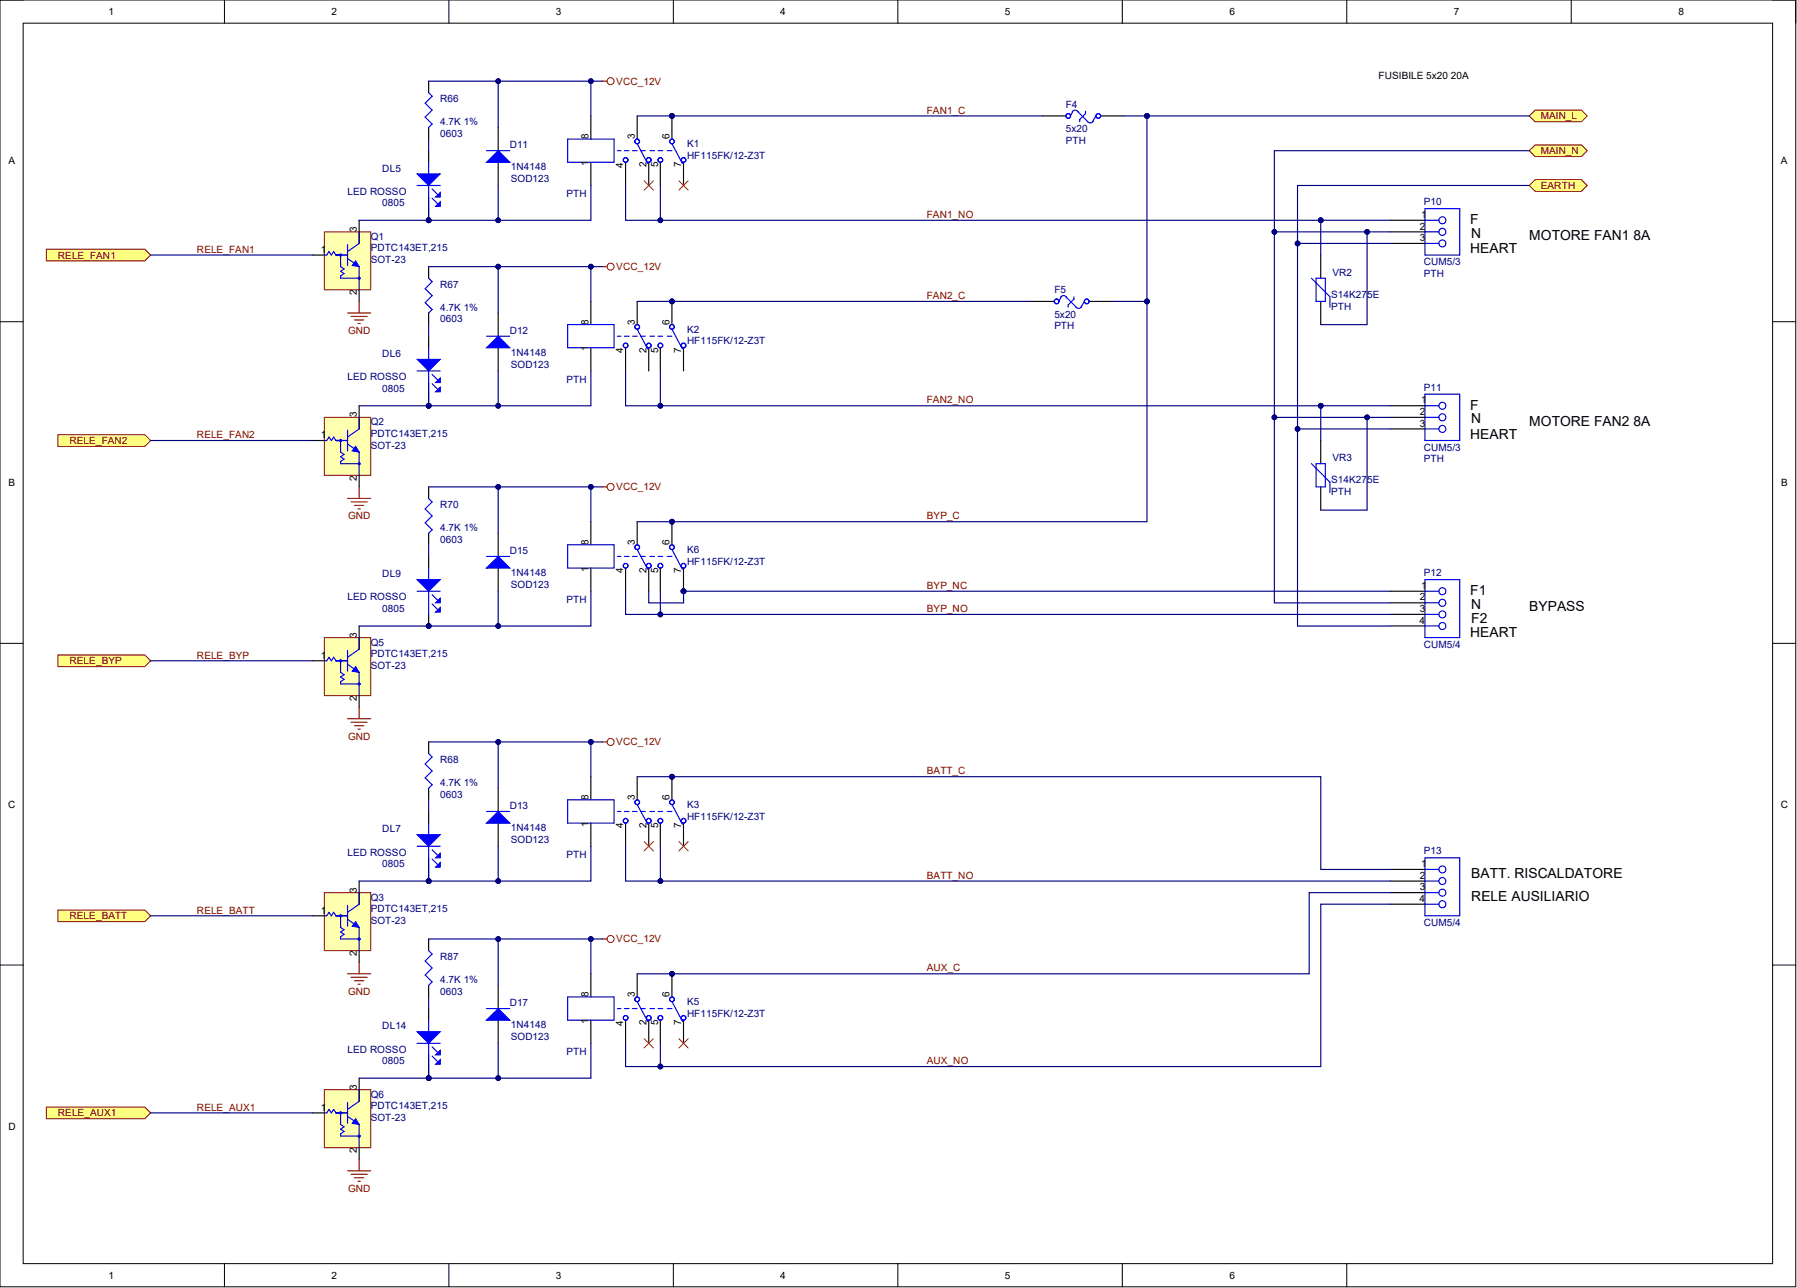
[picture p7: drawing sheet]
<svg xmlns="http://www.w3.org/2000/svg" width="393mm" height="282mm" viewBox="0 0 393 282" stroke-linecap="round" stroke-linejoin="round" font-family="sans-serif">
<defs><g id="words">
<g font-size="3">
<text x="321.8" y="49">F</text>
<text x="322.1" y="52.1">N</text>
<text x="334.8" y="52.6">MOTORE FAN1 8A</text>
<text x="321.8" y="55.4">HEART</text>
<text x="321.8" y="89.6">F</text>
<text x="321.8" y="96">HEART</text>
<text x="322.1" y="92.7">N</text>
<text x="334.8" y="93.2">MOTORE FAN2 8A</text>
<text x="321.8" y="130.2">F1</text>
<text x="322.1" y="136.3">F2</text>
<text x="322.1" y="133.3">N</text>
<text x="334.8" y="133.8">BYPASS</text>
<text x="321.8" y="139.4">HEART</text>
<text x="322.1" y="192.1">BATT. RISCALDATORE</text>
<text x="322.1" y="197.2">RELE AUSILIARIO</text>
</g>
<g font-size="2.2">
<text x="23.7" y="3.3">1</text>
<text x="72.6" y="3.3">2</text>
<text x="121.7" y="3.3">3</text>
<text x="170.8" y="3.3">4</text>
<text x="220" y="3.3">5</text>
<text x="269.1" y="3.3">6</text>
<text x="318.2" y="3.3">7</text>
<text x="367.4" y="3.3">8</text>
<text x="301.8" y="17.3">FUSIBILE 5x20 20A</text>
<text x="1.8" y="36">A</text>
<text x="128.8" y="30.4" transform="rotate(-90 128.8 30.4)">8</text>
<text x="139" y="30.4" transform="rotate(-90 139 30.4)">3</text>
<text x="146.6" y="30.4" transform="rotate(-90 146.6 30.4)">6</text>
<text x="389.8" y="36">A</text>
<text x="128.8" y="36.3" transform="rotate(-90 128.8 36.3)">1</text>
<text x="136.4" y="36.7" transform="rotate(-90 136.4 36.7)">4</text>
<text x="141.5" y="36.7" transform="rotate(-90 141.5 36.7)">2</text>
<text x="144" y="36.7" transform="rotate(-90 144 36.7)">5</text>
<text x="149.1" y="36.6" transform="rotate(-90 149.1 36.6)">7</text>
<text x="311.1" y="47.7">1</text>
<text x="78.1" y="50.7" transform="rotate(-90 78.1 50.7)">3</text>
<text x="310.8" y="50.2">2</text>
<text x="310.8" y="52.8">3</text>
<text x="70.2" y="55.3">1</text>
<text x="78.1" y="64.6" transform="rotate(-90 78.1 64.6)">2</text>
<text x="128.8" y="71.1" transform="rotate(-90 128.8 71.1)">8</text>
<text x="139" y="71.1" transform="rotate(-90 139 71.1)">3</text>
<text x="146.6" y="71.1" transform="rotate(-90 146.6 71.1)">6</text>
<text x="128.8" y="76.9" transform="rotate(-90 128.8 76.9)">1</text>
<text x="136.4" y="77.3" transform="rotate(-90 136.4 77.3)">4</text>
<text x="141.5" y="77.3" transform="rotate(-90 141.5 77.3)">2</text>
<text x="144" y="77.3" transform="rotate(-90 144 77.3)">5</text>
<text x="149.1" y="77.2" transform="rotate(-90 149.1 77.2)">7</text>
<text x="311.1" y="88.3">1</text>
<text x="70.2" y="95.9">1</text>
<text x="78.1" y="91.3" transform="rotate(-90 78.1 91.3)">3</text>
<text x="310.8" y="90.8">2</text>
<text x="310.8" y="93.4">3</text>
<text x="1.9" y="106.4">B</text>
<text x="78.1" y="105.2" transform="rotate(-90 78.1 105.2)">2</text>
<text x="389.9" y="106.4">B</text>
<text x="128.8" y="119.2" transform="rotate(-90 128.8 119.2)">8</text>
<text x="139" y="119.2" transform="rotate(-90 139 119.2)">3</text>
<text x="146.6" y="119.2" transform="rotate(-90 146.6 119.2)">6</text>
<text x="128.8" y="125.1" transform="rotate(-90 128.8 125.1)">1</text>
<text x="136.4" y="125.5" transform="rotate(-90 136.4 125.5)">4</text>
<text x="141.5" y="125.4" transform="rotate(-90 141.5 125.4)">2</text>
<text x="144" y="125.4" transform="rotate(-90 144 125.4)">5</text>
<text x="149.1" y="125.4" transform="rotate(-90 149.1 125.4)">7</text>
<text x="310.8" y="131.4">2</text>
<text x="311.1" y="128.9">1</text>
<text x="310.7" y="136.5">4</text>
<text x="310.8" y="134">3</text>
<text x="78.1" y="139.5" transform="rotate(-90 78.1 139.5)">3</text>
<text x="70.2" y="144.1">1</text>
<text x="78.1" y="153.4" transform="rotate(-90 78.1 153.4)">2</text>
<text x="1.8" y="176.8">C</text>
<text x="128.8" y="175.1" transform="rotate(-90 128.8 175.1)">8</text>
<text x="139" y="175.1" transform="rotate(-90 139 175.1)">3</text>
<text x="146.6" y="175.1" transform="rotate(-90 146.6 175.1)">6</text>
<text x="389.8" y="176.8">C</text>
<text x="128.8" y="180.9" transform="rotate(-90 128.8 180.9)">1</text>
<text x="136.4" y="181.3" transform="rotate(-90 136.4 181.3)">4</text>
<text x="141.5" y="181.3" transform="rotate(-90 141.5 181.3)">2</text>
<text x="144" y="181.3" transform="rotate(-90 144 181.3)">5</text>
<text x="149.1" y="181.2" transform="rotate(-90 149.1 181.2)">7</text>
<text x="311.1" y="189.8">1</text>
<text x="78.1" y="195.3" transform="rotate(-90 78.1 195.3)">3</text>
<text x="310.7" y="197.4">4</text>
<text x="310.8" y="192.3">2</text>
<text x="310.8" y="194.8">3</text>
<text x="70.2" y="199.9">1</text>
<text x="78.1" y="209.2" transform="rotate(-90 78.1 209.2)">2</text>
<text x="128.8" y="218.2" transform="rotate(-90 128.8 218.2)">8</text>
<text x="139" y="218.2" transform="rotate(-90 139 218.2)">3</text>
<text x="146.6" y="218.2" transform="rotate(-90 146.6 218.2)">6</text>
<text x="128.8" y="224" transform="rotate(-90 128.8 224)">1</text>
<text x="136.4" y="224.4" transform="rotate(-90 136.4 224.4)">4</text>
<text x="141.5" y="224.4" transform="rotate(-90 141.5 224.4)">2</text>
<text x="144" y="224.4" transform="rotate(-90 144 224.4)">5</text>
<text x="149.1" y="224.4" transform="rotate(-90 149.1 224.4)">7</text>
<text x="78.1" y="238.5" transform="rotate(-90 78.1 238.5)">3</text>
<text x="70.2" y="243">1</text>
<text x="1.8" y="247.2">D</text>
<text x="78.1" y="252.3" transform="rotate(-90 78.1 252.3)">2</text>
<text x="23.7" y="279.8">1</text>
<text x="72.6" y="279.8">2</text>
<text x="121.7" y="279.8">3</text>
<text x="170.8" y="279.8">4</text>
<text x="220" y="279.8">5</text>
<text x="269.1" y="279.8">6</text>
</g>
<g font-size="2.2" fill="#000080">
<text x="96.3" y="22.3">R66</text>
<text x="233.3" y="23.6">F4</text>
<text x="96.3" y="30">0603</text>
<text x="96.3" y="27.4">4.7K 1%</text>
<text x="233.3" y="28.9">5x20</text>
<text x="111.6" y="32.5">D11</text>
<text x="150.4" y="32.2">K1</text>
<text x="150.4" y="34.8">HF115FK/12-Z3T</text>
<text x="233.3" y="31.5">PTH</text>
<text x="83.7" y="37.5">DL5</text>
<text x="111.8" y="39.8">SOD123</text>
<text x="111.8" y="37.3">1N4148</text>
<text x="76.1" y="42.6">LED ROSSO</text>
<text x="83.7" y="45.2">0805</text>
<text x="124" y="43.1">PTH</text>
<text x="311.6" y="44.9">P10</text>
<text x="81.1" y="52.5">Q1</text>
<text x="81.1" y="57.6">SOT-23</text>
<text x="81.1" y="55">PDTC143ET,215</text>
<text x="311.6" y="58.1">CUM5/3</text>
<text x="96.3" y="62.9">R67</text>
<text x="230.8" y="64.2">F5</text>
<text x="291.4" y="65.2">S14K275E</text>
<text x="291.6" y="60.4">VR2</text>
<text x="311.6" y="60.6">PTH</text>
<text x="96.3" y="70.5">0603</text>
<text x="96.3" y="68">4.7K 1%</text>
<text x="230.8" y="69.5">5x20</text>
<text x="291.4" y="67.7">PTH</text>
<text x="111.6" y="73.1">D12</text>
<text x="111.8" y="77.9">1N4148</text>
<text x="150.4" y="72.8">K2</text>
<text x="150.4" y="75.4">HF115FK/12-Z3T</text>
<text x="230.8" y="72">PTH</text>
<text x="76.1" y="83.2">LED ROSSO</text>
<text x="83.7" y="78.1">DL6</text>
<text x="111.8" y="80.4">SOD123</text>
<text x="124" y="83.7">PTH</text>
<text x="83.7" y="85.8">0805</text>
<text x="311.6" y="85.5">P11</text>
<text x="81.1" y="93.1">Q2</text>
<text x="81.1" y="95.6">PDTC143ET,215</text>
<text x="81.1" y="98.2">SOT-23</text>
<text x="291.6" y="101">VR3</text>
<text x="311.6" y="101.2">PTH</text>
<text x="311.6" y="98.7">CUM5/3</text>
<text x="291.4" y="105.8">S14K275E</text>
<text x="96.3" y="111.1">R70</text>
<text x="291.4" y="108.3">PTH</text>
<text x="96.3" y="118.8">0603</text>
<text x="96.3" y="116.2">4.7K 1%</text>
<text x="111.6" y="121.3">D15</text>
<text x="150.4" y="121">K6</text>
<text x="150.4" y="123.5">HF115FK/12-Z3T</text>
<text x="76.1" y="131.4">LED ROSSO</text>
<text x="83.7" y="126.3">DL9</text>
<text x="111.8" y="128.6">SOD123</text>
<text x="111.8" y="126.1">1N4148</text>
<text x="124" y="131.9">PTH</text>
<text x="311.6" y="126.1">P12</text>
<text x="83.7" y="134">0805</text>
<text x="81.1" y="141.3">Q5</text>
<text x="81.1" y="143.8">PDTC143ET,215</text>
<text x="311.6" y="141.8">CUM5/4</text>
<text x="81.1" y="146.4">SOT-23</text>
<text x="96.3" y="166.9">R68</text>
<text x="96.3" y="172">4.7K 1%</text>
<text x="96.3" y="174.5">0603</text>
<text x="111.6" y="177.1">D13</text>
<text x="150.4" y="176.8">K3</text>
<text x="150.4" y="179.4">HF115FK/12-Z3T</text>
<text x="83.7" y="182.1">DL7</text>
<text x="111.8" y="184.4">SOD123</text>
<text x="111.8" y="181.9">1N4148</text>
<text x="76.1" y="187.2">LED ROSSO</text>
<text x="83.7" y="189.8">0805</text>
<text x="124" y="187.7">PTH</text>
<text x="311.6" y="187">P13</text>
<text x="81.1" y="197.1">Q3</text>
<text x="81.1" y="202.2">SOT-23</text>
<text x="81.1" y="199.7">PDTC143ET,215</text>
<text x="311.6" y="202.7">CUM5/4</text>
<text x="96.3" y="210">R87</text>
<text x="96.3" y="215.1">4.7K 1%</text>
<text x="96.3" y="217.7">0603</text>
<text x="111.6" y="220.2">D17</text>
<text x="150.4" y="220">K5</text>
<text x="83.7" y="225.3">DL14</text>
<text x="111.8" y="227.6">SOD123</text>
<text x="111.8" y="225">1N4148</text>
<text x="150.4" y="222.5">HF115FK/12-Z3T</text>
<text x="76.1" y="230.4">LED ROSSO</text>
<text x="83.7" y="232.9">0805</text>
<text x="124" y="230.9">PTH</text>
<text x="81.1" y="245.3">SOT-23</text>
<text x="81.1" y="240.2">Q6</text>
<text x="81.1" y="242.8">PDTC143ET,215</text>
</g>
<g font-size="2.2" fill="#800000">
<text x="134.9" y="18.5">VCC_12V</text>
<text x="202.9" y="24.9">FAN1_C</text>
<text x="337.3" y="26.1">MAIN_L</text>
<text x="337.3" y="33.7">MAIN_N</text>
<text x="337.3" y="41.4">EARTH</text>
<text x="202.9" y="47.7">FAN1_NO</text>
<text x="12.7" y="56.6">RELE_FAN1</text>
<text x="43.1" y="55.3">RELE_FAN1</text>
<text x="134.9" y="59.1">VCC_12V</text>
<text x="202.9" y="65.4">FAN2_C</text>
<text x="76.2" y="73.1">GND</text>
<text x="202.9" y="88.3">FAN2_NO</text>
<text x="43.1" y="95.9">RELE_FAN2</text>
<text x="15.2" y="97.2">RELE_FAN2</text>
<text x="134.9" y="107.3">VCC_12V</text>
<text x="76.2" y="113.7">GND</text>
<text x="202.9" y="113.7">BYP_C</text>
<text x="202.9" y="128.9">BYP_NC</text>
<text x="202.9" y="134">BYP_NO</text>
<text x="15.2" y="145.4">RELE_BYP</text>
<text x="43.1" y="144.1">RELE_BYP</text>
<text x="76.2" y="161.8">GND</text>
<text x="134.9" y="163.1">VCC_12V</text>
<text x="202.9" y="169.5">BATT_C</text>
<text x="202.9" y="192.3">BATT_NO</text>
<text x="15.2" y="201.2">RELE_BATT</text>
<text x="43.1" y="199.9">RELE_BATT</text>
<text x="134.9" y="206.2">VCC_12V</text>
<text x="202.9" y="212.6">AUX_C</text>
<text x="76.2" y="217.7">GND</text>
<text x="202.9" y="232.9">AUX_NO</text>
<text x="12.7" y="244.3">RELE_AUX1</text>
<text x="43.1" y="243">RELE_AUX1</text>
<text x="76.2" y="260.8">GND</text>
</g>
</g></defs>
<g fill="none" stroke="#000" stroke-width=".22">
<path d="M0 0h393.1v281.6h-393.1zM0 0h5.1M5.1 5.1h382.9v271.4h-382.9zM49.1 0v5.1M98.3 0v5.1M147.4 0v5.1M196.5 0v5.1M245.7 0v5.1M294.8 0v5.1M343.9 0v5.1M388 0h5.1v5.1M0 70.4h5.1"/>
<path d="M388 70.4h5.1M0 140.8h5.1M388 140.8h5.1M0 211.2h5.1M388 211.2h5.1M49.1 276.5v5.1M98.3 276.5v5.1M147.4 276.5v5.1M196.5 276.5v5.1M245.7 276.5v5.1M294.8 276.5v5.1"/>
</g>
<circle cx="133.6" cy="17.8" r=".77" fill="none" stroke="#800000" stroke-width=".22"/>
<path d="M131.9 17.8h1" fill="none" stroke="#800000" stroke-width=".25"/>
<path d="M71 50.7h10.1v12.7h-10.1z" fill-rule="evenodd" fill="#ffffb0"/>
<path d="M71 50.7h10.1v12.7h-10.1z" fill="none" stroke="#800000" stroke-width=".22"/>
<path d="M68.5 55.8h2.5M78.6 48.2v2.5M78.6 63.4v2.6" fill="none" stroke="#000" stroke-width=".25"/>
<path d="M76.1 56.6l2.5 1.8M76.1 53.5v4.6M78.6 53.3l-2.5 1.8" fill="none" stroke="#00f" stroke-width=".25"/>
<path d="M77.8 57.1l.8 1.3-1.5-.3z" fill="#00f"/>
<path d="M77.8 57.1l.8 1.3-1.5-.3z" fill="none" stroke="#00f" stroke-width=".22"/>
<g fill="none" stroke="#00f" stroke-width=".25">
<path d="M74 55.8h-.5l-.5-.8-.5 .8-.5-.8-.5 .8M74.6 58.4l.7 .5M75.3 58.9l-.7 .5 .7 .5-.7 .5M74.6 60.4v.5M78.5 60.7h.3v.3h-.3z"/>
<circle cx="74.6" cy="55.8" r=".19"/>
</g>
<path d="M71 55.8h.5M73.5 55.8h2.6M74.6 55.8v2.6M78.6 50.7v2.6M78.6 58.4v5M74.6 60.9h4" fill="none" stroke="#0000b4" stroke-width=".25"/>
<path d="M109 27.9v5.1M109 35.5v5.1M78.6 50.7v2.6" fill="none" stroke="#000" stroke-width=".25"/>
<path d="M106.5 35.5l2.5-2.5 2.6 2.5z" fill="#00f"/>
<path d="M106.5 35.5l2.5-2.5 2.6 2.5zM106.5 33h5.1" fill="none" stroke="#00f" stroke-width=".25"/>
<circle cx="93.8" cy="48.2" r=".51" fill="#000080"/>
<circle cx="93.8" cy="48.2" r=".51" fill="none" stroke="#000080" stroke-width=".22"/>
<path d="M91.3 38h5.1l-2.6 2.6z" fill="#00f"/>
<path d="M91.3 38h5.1l-2.6 2.6z" fill="none" stroke="#00f" stroke-width=".22"/>
<path d="M95.3 43.1l1.1-1v1z" fill="#00f"/>
<path d="M95.3 43.1l1.1-1v1z" fill="none" stroke="#00f" stroke-width=".22"/>
<path d="M95.3 45.2l1.1-1.1v1.1z" fill="#00f"/>
<path d="M95.3 45.2l1.1-1.1v1.1z" fill="none" stroke="#00f" stroke-width=".22"/>
<path d="M93.8 35.5v2.5M91.3 40.6h5.1M93.8 40.6v5.1M94.6 41.4l1.3 1.2M94.6 43.4l1.3 1.3" fill="none" stroke="#00f" stroke-width=".25"/>
<path d="M93.8 33v2.5M93.8 45.7v2.5" fill="none" stroke="#000" stroke-width=".25"/>
<circle cx="93.8" cy="48.2" r=".51" fill="#000080"/>
<circle cx="93.8" cy="48.2" r=".51" fill="none" stroke="#000080" stroke-width=".22"/>
<path d="M93.8 17.8v2.5M93.8 27.9v2.5" fill="none" stroke="#000" stroke-width=".25"/>
<path d="M93.8 20.3l.8 .7-1.5 1.6 1.5 1.5M94.6 24.1l-1.5 1.5 1.5 1.5-.8 .8" fill="none" stroke="#00f" stroke-width=".25"/>
<path d="M131.9 58.4h1M76.1 68.5h5M76.8 69.2h3.6M77.6 70h2M78.3 70.8h.6M78.6 66v2.5" fill="none" stroke="#800000" stroke-width=".25"/>
<circle cx="133.6" cy="58.3" r=".77" fill="none" stroke="#800000" stroke-width=".22"/>
<path d="M71 91.3h10.1v12.7h-10.1z" fill-rule="evenodd" fill="#ffffb0"/>
<path d="M71 91.3h10.1v12.7h-10.1z" fill="none" stroke="#800000" stroke-width=".22"/>
<path d="M68.5 96.4h2.5M78.6 88.8v2.5M78.6 104v2.5" fill="none" stroke="#000" stroke-width=".25"/>
<path d="M76.1 97.2l2.5 1.8M76.1 94.1v4.6M78.6 93.9l-2.5 1.8" fill="none" stroke="#00f" stroke-width=".25"/>
<path d="M77.8 97.7l.8 1.3-1.5-.3z" fill="#00f"/>
<path d="M77.8 97.7l.8 1.3-1.5-.3z" fill="none" stroke="#00f" stroke-width=".22"/>
<g fill="none" stroke="#00f" stroke-width=".25">
<path d="M74 96.4h-.5l-.5-.8-.5 .8-.5-.8-.5 .8M74.4 96.3h.3v.2h-.3zM74.6 98.9l.7 .6-.7 .5 .7 .5-.7 .5v.5M78.5 101.3h.3v.3h-.3z"/>
<circle cx="74.6" cy="96.4" r=".2"/>
</g>
<path d="M71 96.4h.5M73.5 96.4h2.6M74.6 96.4v2.5M78.6 91.3v2.6M78.6 98.9v5.1M74.6 101.5h4" fill="none" stroke="#0000b4" stroke-width=".25"/>
<path d="M109 68.5v5.1M109 76.1v5.1M78.6 91.3v2.6" fill="none" stroke="#000" stroke-width=".25"/>
<path d="M106.5 76.1l2.5-2.5 2.6 2.5z" fill="#00f"/>
<path d="M106.5 76.1l2.5-2.5 2.6 2.5zM106.5 73.6h5.1" fill="none" stroke="#00f" stroke-width=".25"/>
<circle cx="93.8" cy="88.8" r=".51" fill="#000080"/>
<circle cx="93.8" cy="88.8" r=".51" fill="none" stroke="#000080" stroke-width=".22"/>
<path d="M91.3 78.6h5.1l-2.6 2.6z" fill="#00f"/>
<path d="M91.3 78.6h5.1l-2.6 2.6z" fill="none" stroke="#00f" stroke-width=".22"/>
<path d="M95.3 83.7l1.1-1v1z" fill="#00f"/>
<path d="M95.3 83.7l1.1-1v1z" fill="none" stroke="#00f" stroke-width=".22"/>
<path d="M95.3 85.8l1.1-1.1v1.1z" fill="#00f"/>
<path d="M95.3 85.8l1.1-1.1v1.1z" fill="none" stroke="#00f" stroke-width=".22"/>
<path d="M93.8 76.1v2.5M91.3 81.2h5.1M93.8 81.2v5.1M94.6 81.9l1.3 1.3M94.6 84l1.3 1.3" fill="none" stroke="#00f" stroke-width=".25"/>
<path d="M93.8 73.6v2.5M93.8 86.3v2.5" fill="none" stroke="#000" stroke-width=".25"/>
<circle cx="93.8" cy="88.8" r=".51" fill="#000080"/>
<circle cx="93.8" cy="88.8" r=".51" fill="none" stroke="#000080" stroke-width=".22"/>
<path d="M93.8 58.4v2.5M93.8 68.5v2.5" fill="none" stroke="#000" stroke-width=".25"/>
<path d="M93.1 63.2l1.5 1.5-1.5 1.5 1.5 1.5-.8 .8M93.8 60.9l.8 .8M94.6 61.6l-1.5 1.6" fill="none" stroke="#00f" stroke-width=".25"/>
<path d="M76.1 109.1h5M76.8 109.8h3.6M77.6 110.6h2M78.3 111.4h.6M78.6 106.5v2.6" fill="none" stroke="#800000" stroke-width=".25"/>
<path d="M12.7 95.1h19l1.3 1.3-1.3 1.3h-19z" fill-rule="evenodd" fill="#ffff80"/>
<path d="M12.7 95.1h19l1.3 1.3-1.3 1.3h-19z" fill="none" stroke="#800000" stroke-width=".22"/>
<path d="M10.1 54.5h21.6l1.3 1.3-1.3 1.3h-21.6z" fill-rule="evenodd" fill="#ffff80"/>
<g fill="none" stroke="#800000" stroke-width=".22">
<path d="M10.1 54.5h21.6l1.3 1.3-1.3 1.3h-21.6z"/>
<circle cx="133.6" cy="162.4" r=".77"/>
</g>
<path d="M131.9 162.4h1" fill="none" stroke="#800000" stroke-width=".25"/>
<path d="M71 195.3h10.1v12.7h-10.1z" fill-rule="evenodd" fill="#ffffb0"/>
<path d="M71 195.3h10.1v12.7h-10.1z" fill="none" stroke="#800000" stroke-width=".22"/>
<path d="M78.6 192.8v2.5M68.5 200.4h2.5M78.6 208v2.6" fill="none" stroke="#000" stroke-width=".25"/>
<path d="M76.1 198.1v4.6M78.6 197.9l-2.5 1.8M76.1 201.2l2.5 1.8" fill="none" stroke="#00f" stroke-width=".25"/>
<path d="M77.8 201.7l.8 1.3-1.5-.3z" fill="#00f"/>
<path d="M77.8 201.7l.8 1.3-1.5-.3z" fill="none" stroke="#00f" stroke-width=".22"/>
<g fill="none" stroke="#00f" stroke-width=".25">
<path d="M71.5 200.4l.5-.7 .5 .7 .5-.7 .5 .7M73.5 200.4h.5M74.4 200.3h.3v.3h-.3zM74.6 202.9l.7 .6-.7 .5 .7 .5-.7 .5v.5"/>
<circle cx="74.6" cy="200.4" r=".2"/>
<circle cx="78.6" cy="205.5" r=".2"/>
</g>
<path d="M78.6 195.3v2.6M71 200.4h.5M73.5 200.4h2.6M74.6 200.4v2.5M74.6 205.5h4M78.6 202.9v5.1" fill="none" stroke="#0000b4" stroke-width=".25"/>
<path d="M109 172.5v5.1M78.6 195.3v2.6M109 180.1v5.1" fill="none" stroke="#000" stroke-width=".25"/>
<path d="M109 177.6l2.6 2.5h-5.1z" fill="#00f"/>
<path d="M106.5 177.6h5.1M109 177.6l2.6 2.5h-5.1z" fill="none" stroke="#00f" stroke-width=".25"/>
<circle cx="93.8" cy="192.8" r=".51" fill="#000080"/>
<circle cx="93.8" cy="192.8" r=".51" fill="none" stroke="#000080" stroke-width=".22"/>
<path d="M91.3 182.7h5.1l-2.6 2.5z" fill="#00f"/>
<path d="M91.3 182.7h5.1l-2.6 2.5z" fill="none" stroke="#00f" stroke-width=".22"/>
<path d="M95.3 187.7l1.1-1v1z" fill="#00f"/>
<path d="M95.3 187.7l1.1-1v1z" fill="none" stroke="#00f" stroke-width=".22"/>
<path d="M96.4 188.7v1.1h-1.1z" fill="#00f"/>
<path d="M96.4 188.7v1.1h-1.1z" fill="none" stroke="#00f" stroke-width=".22"/>
<path d="M91.3 185.2h5.1M93.8 180.1v2.6M93.8 185.2v5.1M94.6 185.9l1.3 1.3M94.6 188l1.3 1.3" fill="none" stroke="#00f" stroke-width=".25"/>
<path d="M93.8 177.6v2.5M93.8 190.3v2.5" fill="none" stroke="#000" stroke-width=".25"/>
<circle cx="93.8" cy="192.8" r=".51" fill="#000080"/>
<circle cx="93.8" cy="192.8" r=".51" fill="none" stroke="#000080" stroke-width=".22"/>
<path d="M93.8 162.4v2.5M93.8 172.5v2.5" fill="none" stroke="#000" stroke-width=".25"/>
<path d="M93.8 164.9l.8 .8M94.6 171.7l-.8 .8M94.6 165.7l-1.5 1.5 1.5 1.5-1.5 1.5 1.5 1.5" fill="none" stroke="#00f" stroke-width=".25"/>
<path d="M76.1 213.1h5M76.8 213.9h3.6M77.6 214.6h2M78.3 215.4h.6M78.6 210.6v2.5" fill="none" stroke="#800000" stroke-width=".25"/>
<path d="M12.7 199.1h19l1.3 1.3-1.3 1.3h-19z" fill-rule="evenodd" fill="#ffff80"/>
<path d="M12.7 199.1h19l1.3 1.3-1.3 1.3h-19z" fill="none" stroke="#800000" stroke-width=".22"/>
<circle cx="147.1" cy="25.4" r=".51" fill="#000080"/>
<circle cx="147.1" cy="25.4" r=".51" fill="none" stroke="#000080" stroke-width=".22"/>
<path d="M147.1 25.4v5" fill="none" stroke="#000" stroke-width=".25"/>
<circle cx="147.1" cy="25.4" r=".51" fill="#000080"/>
<circle cx="147.1" cy="25.4" r=".51" fill="none" stroke="#000080" stroke-width=".22"/>
<path d="M129.3 25.4v5M129.3 35.5v5.1M136.9 35.5v5.1M139.5 25.4v5M142 35.5v5.1M144.5 35.5v5.1M149.6 35.5v5.1" fill="none" stroke="#000" stroke-width=".25"/>
<g fill="none" stroke="#00f" stroke-width=".25">
<path d="M124.3 30.4h10.1v5.1h-10.1zM135.2 33h.7M136.7 33h1M138.5 33h1M139.5 31.5l2.3 4.3M140.2 33h1M142.3 33h1M144 33h1M146.1 33h1M147.1 31.5l2.3 4.3"/>
<circle cx="136.9" cy="35" r=".51"/>
<circle cx="139.5" cy="31" r=".51"/>
<circle cx="142" cy="35" r=".51"/>
<circle cx="144.5" cy="35" r=".51"/>
<circle cx="147.1" cy="31" r=".51"/>
<circle cx="149.6" cy="35" r=".51"/>
</g>
<circle cx="147.1" cy="66" r=".51" fill="#000080"/>
<circle cx="147.1" cy="66" r=".51" fill="none" stroke="#000080" stroke-width=".22"/>
<path d="M147.1 66v5" fill="none" stroke="#000" stroke-width=".25"/>
<circle cx="147.1" cy="66" r=".51" fill="#000080"/>
<circle cx="147.1" cy="66" r=".51" fill="none" stroke="#000080" stroke-width=".22"/>
<path d="M129.3 66v5M129.3 76.1v5.1M136.9 76.1v5.1M139.5 66v5M142 76.1v5.1M144.5 76.1v5.1M149.6 76.1v5.1" fill="none" stroke="#000" stroke-width=".25"/>
<g fill="none" stroke="#00f" stroke-width=".25">
<path d="M124.3 71h10.1v5.1h-10.1zM135.2 73.6h.7M136.7 73.6h1M138.5 73.6h1M139.5 72l2.3 4.4M140.2 73.6h1M142.3 73.6h1M144 73.6h1M146.1 73.6h1M147.1 72l2.3 4.4"/>
<circle cx="136.9" cy="75.6" r=".51"/>
<circle cx="139.5" cy="71.5" r=".51"/>
<circle cx="142" cy="75.6" r=".51"/>
<circle cx="144.5" cy="75.6" r=".51"/>
<circle cx="147.1" cy="71.5" r=".51"/>
<circle cx="149.6" cy="75.6" r=".51"/>
</g>
<circle cx="147.1" cy="170" r=".51" fill="#000080"/>
<circle cx="147.1" cy="170" r=".51" fill="none" stroke="#000080" stroke-width=".22"/>
<path d="M147.1 170v5" fill="none" stroke="#000" stroke-width=".25"/>
<circle cx="147.1" cy="170" r=".51" fill="#000080"/>
<circle cx="147.1" cy="170" r=".51" fill="none" stroke="#000080" stroke-width=".22"/>
<path d="M129.3 170v5M139.5 170v5M129.3 180.1v5.1M136.9 180.1v5.1M142 180.1v5.1M144.5 180.1v5.1M149.6 180.1v5.1" fill="none" stroke="#000" stroke-width=".25"/>
<g fill="none" stroke="#00f" stroke-width=".25">
<path d="M124.3 175h10.1v5.1h-10.1zM135.2 177.6h.7M136.7 177.6h1M138.5 177.6h1M139.5 176.1l2.3 4.3M140.2 177.6h1M142.3 177.6h1M144 177.6h1M146.1 177.6h1M147.1 176.1l2.3 4.3"/>
<circle cx="136.9" cy="179.6" r=".51"/>
<circle cx="139.5" cy="175.6" r=".51"/>
<circle cx="139.5" cy="175.6" r=".52"/>
<circle cx="142" cy="179.6" r=".51"/>
<circle cx="144.5" cy="179.6" r=".51"/>
<circle cx="147.1" cy="175.6" r=".51"/>
<circle cx="149.6" cy="179.6" r=".51"/>
</g>
<path d="M10.1 242.3h21.6l1.3 1.2-1.3 1.3h-21.6z" fill-rule="evenodd" fill="#ffff80"/>
<g fill="none" stroke="#800000" stroke-width=".22">
<path d="M10.1 242.3h21.6l1.3 1.2-1.3 1.3h-21.6z"/>
<circle cx="133.6" cy="205.5" r=".77"/>
</g>
<path d="M131.9 205.5h1" fill="none" stroke="#800000" stroke-width=".25"/>
<path d="M71 238.5h10.1v12.7h-10.1z" fill-rule="evenodd" fill="#ffffb0"/>
<path d="M71 238.5h10.1v12.7h-10.1z" fill="none" stroke="#800000" stroke-width=".22"/>
<path d="M78.6 235.9v2.6M68.5 243.5h2.5M78.6 251.1v2.6" fill="none" stroke="#000" stroke-width=".25"/>
<path d="M76.1 244.3l2.5 1.8M76.1 241.2v4.6M78.6 241l-2.5 1.8" fill="none" stroke="#00f" stroke-width=".25"/>
<path d="M77.8 244.8l.8 1.3-1.5-.3z" fill="#00f"/>
<path d="M77.8 244.8l.8 1.3-1.5-.3z" fill="none" stroke="#00f" stroke-width=".22"/>
<g fill="none" stroke="#00f" stroke-width=".25">
<path d="M74 243.5l-.5 .1-.5-.8-.5 .8-.5-.8-.5 .8M74.4 243.4h.3v.3h-.3zM74.6 246.1l.7 .5-.7 .5M74.6 247.1l.7 .5-.7 .5v.5M78.5 248.5h.3v.3h-.3z"/>
<circle cx="74.6" cy="243.5" r=".2"/>
</g>
<path d="M78.6 238.5v2.5M71 243.5h.5M73.5 243.5h2.6M74.6 243.5v2.6M74.6 248.6h4M78.6 246.1v5" fill="none" stroke="#0000b4" stroke-width=".25"/>
<path d="M109 215.6v5.1M78.6 238.5v2.5M109 223.2v5.1" fill="none" stroke="#000" stroke-width=".25"/>
<path d="M106.5 223.3l2.5-2.6 2.6 2.6z" fill="#00f"/>
<path d="M106.5 223.3l2.5-2.6 2.6 2.6zM106.5 220.7h5.1" fill="none" stroke="#00f" stroke-width=".25"/>
<circle cx="93.8" cy="235.9" r=".51" fill="#000080"/>
<circle cx="93.8" cy="235.9" r=".51" fill="none" stroke="#000080" stroke-width=".22"/>
<path d="M91.3 225.8h5.1l-2.6 2.5z" fill="#00f"/>
<path d="M91.3 225.8h5.1l-2.6 2.5z" fill="none" stroke="#00f" stroke-width=".22"/>
<path d="M95.3 230.9l1.1-1.1v1.1z" fill="#00f"/>
<path d="M95.3 230.9l1.1-1.1v1.1z" fill="none" stroke="#00f" stroke-width=".22"/>
<path d="M95.3 232.9l1.1-1v1z" fill="#00f"/>
<path d="M95.3 232.9l1.1-1v1z" fill="none" stroke="#00f" stroke-width=".22"/>
<path d="M91.3 228.3h5.1M93.8 223.2v2.6M93.8 228.3v5.1M94.6 229.1l1.3 1.3M94.6 231.1l1.3 1.3" fill="none" stroke="#00f" stroke-width=".25"/>
<path d="M93.8 220.7v2.5M93.8 233.4v2.5" fill="none" stroke="#000" stroke-width=".25"/>
<circle cx="93.8" cy="235.9" r=".51" fill="#000080"/>
<circle cx="93.8" cy="235.9" r=".51" fill="none" stroke="#000080" stroke-width=".22"/>
<path d="M93.8 205.5v2.5M93.8 215.6v2.6" fill="none" stroke="#000" stroke-width=".25"/>
<path d="M93.8 208l.8 .8-1.5 1.5 1.5 1.5-1.5 1.6 1.5 1.5-.8 .7" fill="none" stroke="#00f" stroke-width=".25"/>
<path d="M76.1 256.2h5M76.8 257h3.6M77.6 257.7h2M78.3 258.5h.6M78.6 253.7v2.5" fill="none" stroke="#800000" stroke-width=".25"/>
<circle cx="147.1" cy="213.1" r=".51" fill="#000080"/>
<circle cx="147.1" cy="213.1" r=".51" fill="none" stroke="#000080" stroke-width=".22"/>
<path d="M147.1 213.1v5.1" fill="none" stroke="#000" stroke-width=".25"/>
<circle cx="147.1" cy="213.1" r=".51" fill="#000080"/>
<circle cx="147.1" cy="213.1" r=".51" fill="none" stroke="#000080" stroke-width=".22"/>
<g fill="none" stroke="#000" stroke-width=".25">
<path d="M304.3 48.2h7.6M304.3 50.7h7.6M304.3 53.3h7.6M304.3 88.8h7.6M304.3 91.3h7.6M304.3 93.9h7.6M129.3 213.1v5.1M139.5 213.1v5.1M129.3 223.2v5.1M136.9 223.2v5.1M142 223.2v5.1M144.5 223.2v5.1"/>
<path d="M149.6 223.2v5.1"/>
</g>
<g fill="none" stroke="#00f" stroke-width=".25">
<path d="M311.9 45.7h7.6v10.1h-7.6zM311.9 48.2h3.1M311.9 50.7h3.1M311.9 53.3h3.1M311.9 86.3h7.6v10.1h-7.6zM311.9 88.8h3.1M311.9 91.3h3.1M311.9 93.9h3.1M124.3 218.2h10.1v5h-10.1zM139.5 219.2l2.3 4.3M147.1 219.2l2.3 4.3M135.2 220.7h.7"/>
<path d="M136.7 220.7h1M138.5 220.7h1M140.2 220.7h1M142.3 220.7h1M144 220.7h1M146.1 220.7h1"/>
<circle cx="315.7" cy="53.3" r=".77"/>
<circle cx="315.7" cy="48.2" r=".77"/>
<circle cx="315.7" cy="50.7" r=".77"/>
<circle cx="315.7" cy="88.8" r=".77"/>
<circle cx="315.7" cy="93.9" r=".77"/>
<circle cx="315.7" cy="91.3" r=".77"/>
<circle cx="139.5" cy="218.7" r=".51"/>
<circle cx="147.1" cy="218.7" r=".51"/>
<circle cx="136.9" cy="222.7" r=".51"/>
<circle cx="142" cy="222.7" r=".51"/>
<circle cx="144.5" cy="222.7" r=".51"/>
<circle cx="149.6" cy="222.7" r=".51"/>
</g>
<path d="M141 39.6l2 2M143 39.6l-2 2M148.6 39.6l2 2M150.6 39.6l-2 2M141 184.2l2 2M143 184.2l-2 2M148.6 184.2l2 2M150.6 184.2l-2 2M141 227.3l2 2M143 227.3l-2 2M148.6 227.3l2 2M150.6 227.3l-2 2" fill="none" stroke="#f00" stroke-width=".22"/>
<path d="M334.7 25.4l1.3-1.3h10.2l1.2 1.3-1.2 1.2h-10.2z" fill-rule="evenodd" fill="#ffff80"/>
<path d="M334.7 25.4l1.3-1.3h10.2l1.2 1.3-1.2 1.2h-10.2z" fill="none" stroke="#800000" stroke-width=".22"/>
<path d="M334.7 33l1.3-1.3h10.2l1.2 1.3-1.2 1.3h-10.2z" fill-rule="evenodd" fill="#ffff80"/>
<path d="M334.7 33l1.3-1.3h10.2l1.2 1.3-1.2 1.3h-10.2z" fill="none" stroke="#800000" stroke-width=".22"/>
<path d="M334.7 40.6l1.3-1.3h10.2l1.2 1.3-1.2 1.3h-10.2z" fill-rule="evenodd" fill="#ffff80"/>
<path d="M334.7 40.6l1.3-1.3h10.2l1.2 1.3-1.2 1.3h-10.2z" fill="none" stroke="#800000" stroke-width=".22"/>
<path d="M12.7 143.3h19l1.3 1.3-1.3 1.3h-19z" fill-rule="evenodd" fill="#ffff80"/>
<g fill="none" stroke="#800000" stroke-width=".22">
<path d="M12.7 143.3h19l1.3 1.3-1.3 1.3h-19z"/>
<circle cx="133.6" cy="106.6" r=".77"/>
</g>
<path d="M131.9 106.5h1" fill="none" stroke="#800000" stroke-width=".25"/>
<path d="M71 139.5h10.1v12.7h-10.1z" fill-rule="evenodd" fill="#ffffb0"/>
<path d="M71 139.5h10.1v12.7h-10.1z" fill="none" stroke="#800000" stroke-width=".22"/>
<path d="M78.6 137v2.5M68.5 144.6h2.5M78.6 152.2v2.5" fill="none" stroke="#000" stroke-width=".25"/>
<path d="M76.1 145.4l2.5 1.8M76.1 142.3v4.6M78.6 142.1l-2.5 1.8" fill="none" stroke="#00f" stroke-width=".25"/>
<path d="M77.8 145.9l.8 1.3-1.5-.3z" fill="#00f"/>
<path d="M77.8 145.9l.8 1.3-1.5-.3z" fill="none" stroke="#00f" stroke-width=".22"/>
<g fill="none" stroke="#00f" stroke-width=".25">
<path d="M71.5 144.6l.5-.8 .5 .8 .5-.8 .5 .8M73.5 144.6h.5M74.6 147.1l.7 .5-.7 .6M74.6 148.2l.7 .5-.7 .5v.5"/>
<circle cx="74.6" cy="144.6" r=".2"/>
<circle cx="78.6" cy="149.7" r=".2"/>
</g>
<path d="M78.6 139.5v2.6M71 144.6h.5M73.5 144.6h2.6M74.6 144.6v2.5M74.6 149.7h4M78.6 147.1v5.1" fill="none" stroke="#0000b4" stroke-width=".25"/>
<path d="M109 116.7v5.1M78.6 139.5v2.6M109 124.3v5.1" fill="none" stroke="#000" stroke-width=".25"/>
<path d="M106.5 124.3l2.5-2.5 2.6 2.5z" fill="#00f"/>
<path d="M106.5 124.3l2.5-2.5 2.6 2.5zM106.5 121.8h5.1" fill="none" stroke="#00f" stroke-width=".25"/>
<circle cx="93.8" cy="137" r=".51" fill="#000080"/>
<circle cx="93.8" cy="137" r=".51" fill="none" stroke="#000080" stroke-width=".22"/>
<path d="M91.3 126.8h5.1l-2.6 2.6z" fill="#00f"/>
<path d="M91.3 126.8h5.1l-2.6 2.6z" fill="none" stroke="#00f" stroke-width=".22"/>
<path d="M96.4 130.9v1h-1.1z" fill="#00f"/>
<path d="M96.4 130.9v1h-1.1z" fill="none" stroke="#00f" stroke-width=".22"/>
<path d="M95.3 134l1.1-1.1v1.1z" fill="#00f"/>
<path d="M95.3 134l1.1-1.1v1.1z" fill="none" stroke="#00f" stroke-width=".22"/>
<path d="M91.3 129.4h5.1M93.8 124.3v2.5M93.8 129.4v5.1M94.6 130.1l1.3 1.3M94.6 132.2l1.3 1.2" fill="none" stroke="#00f" stroke-width=".25"/>
<path d="M93.8 121.8v2.5M93.8 134.5v2.5" fill="none" stroke="#000" stroke-width=".25"/>
<circle cx="93.8" cy="137" r=".51" fill="#000080"/>
<circle cx="93.8" cy="137" r=".51" fill="none" stroke="#000080" stroke-width=".22"/>
<path d="M93.8 106.5v2.6M93.8 116.7v2.5" fill="none" stroke="#000" stroke-width=".25"/>
<path d="M93.8 109.1l.8 .7-1.5 1.6 1.5 1.5-1.5 1.5 1.5 1.5-.8 .8" fill="none" stroke="#00f" stroke-width=".25"/>
<path d="M76.1 157.3h5M76.8 158.1h3.6M77.6 158.8h2M78.3 159.6h.6M78.6 154.7v2.6" fill="none" stroke="#800000" stroke-width=".25"/>
<circle cx="147.1" cy="114.2" r=".51" fill="#000080"/>
<circle cx="147.1" cy="114.2" r=".51" fill="none" stroke="#000080" stroke-width=".22"/>
<circle cx="149.6" cy="129.4" r=".51" fill="#000080"/>
<circle cx="149.6" cy="129.4" r=".51" fill="none" stroke="#000080" stroke-width=".22"/>
<path d="M147.1 114.2v5" fill="none" stroke="#000" stroke-width=".25"/>
<circle cx="147.1" cy="114.2" r=".51" fill="#000080"/>
<circle cx="147.1" cy="114.2" r=".51" fill="none" stroke="#000080" stroke-width=".22"/>
<path d="M149.6 124.3v5.1" fill="none" stroke="#000" stroke-width=".25"/>
<circle cx="149.6" cy="129.4" r=".51" fill="#000080"/>
<circle cx="149.6" cy="129.4" r=".51" fill="none" stroke="#000080" stroke-width=".22"/>
<g fill="none" stroke="#000" stroke-width=".25">
<path d="M228.2 25.4h5.1M240.9 25.4h5.1M289.1 55.8v5.1M289.1 66v5M289.1 96.4v5.1M129.3 114.2v5M139.5 114.2v5M289.1 106.5v5.1M129.3 124.3v5.1M136.9 124.3v5.1M142 124.3v5.1M144.5 124.3v5.1"/>
<path d="M304.3 129.4h7.6M304.3 131.9h7.6M304.3 134.5h7.6M304.3 137h7.6M304.3 190.3h7.6M304.3 192.8h7.6M304.3 195.3h7.6M304.3 197.9h7.6"/>
</g>
<g fill="none" stroke="#00f" stroke-width=".25">
<path d="M234.7 24.5l.2-.3a.76 .76 0 0 1 1.2 .4M234.8 24.4l-.5 1M235.8 24.4l2.3 2.2M237.6 24.4v.5l-1.3 1.2v.5M239.3 26.5l-.1 .1a.76 .76 0 0 1-1.2 0M239.9 25.4l-.8 1.2M287.1 60.9l4 4v2.3M288.1 60.9h2v5.1h-2zM124.3 119.2h10.1v5.1h-10.1zM287.1 101.5l4 4M288.1 101.5h2v5h-2zM291.1 105.5v2.3"/>
<path d="M135.2 121.8h.7M136.7 121.8h1M138.5 121.8h1M139.5 120.3l2.3 4.3M140.2 121.8h1M142.3 121.8h1M144 121.8h1M146.1 121.8h1M147.1 120.3l2.3 4.3M311.9 126.8h7.6v12.7h-7.6zM311.9 129.4h3.1M311.9 131.9h3.1"/>
<path d="M311.9 134.5h3.1M311.9 137h3.1M311.9 187.7h7.6v12.7h-7.6zM311.9 190.3h3.1M311.9 192.8h3.1M311.9 195.3h3.1M311.9 197.9h3.1"/>
<circle cx="233.8" cy="25.4" r=".51"/>
<circle cx="240.4" cy="25.4" r=".51"/>
<circle cx="139.5" cy="119.7" r=".51"/>
<circle cx="139.5" cy="119.7" r=".52"/>
<circle cx="147.1" cy="119.7" r=".51"/>
<circle cx="136.9" cy="123.8" r=".51"/>
<circle cx="142" cy="123.8" r=".51"/>
<circle cx="144.5" cy="123.8" r=".51"/>
<circle cx="149.6" cy="123.8" r=".51"/>
<circle cx="315.7" cy="137" r=".77"/>
<circle cx="315.7" cy="129.4" r=".77"/>
<circle cx="315.7" cy="134.5" r=".77"/>
<circle cx="315.7" cy="131.9" r=".77"/>
<circle cx="315.7" cy="192.8" r=".77"/>
<circle cx="315.7" cy="190.3" r=".77"/>
<circle cx="315.7" cy="195.3" r=".77"/>
<circle cx="315.7" cy="197.9" r=".77"/>
</g>
<path d="M131.9 17.8h-2.6v7.6" fill="none" stroke="#000080" stroke-width=".25"/>
<circle cx="129.3" cy="17.8" r=".51" fill="#000080"/>
<circle cx="129.3" cy="17.8" r=".51" fill="none" stroke="#000080" stroke-width=".22"/>
<path d="M93.8 43.1v5.1" fill="none" stroke="#000080" stroke-width=".25"/>
<circle cx="93.8" cy="48.2" r=".51" fill="#000080"/>
<circle cx="93.8" cy="48.2" r=".51" fill="none" stroke="#000080" stroke-width=".22"/>
<path d="M109 40.6v7.6" fill="none" stroke="#000080" stroke-width=".25"/>
<circle cx="109" cy="48.2" r=".52" fill="#000080"/>
<circle cx="109" cy="48.2" r=".52" fill="none" stroke="#000080" stroke-width=".22"/>
<path d="M93.8 17.8h15.2M33 55.8h35.5" fill="none" stroke="#000080" stroke-width=".25"/>
<circle cx="109" cy="17.8" r=".51" fill="#000080"/>
<circle cx="109" cy="17.8" r=".51" fill="none" stroke="#000080" stroke-width=".22"/>
<path d="M129.3 17.8h-20.3v10.1" fill="none" stroke="#000080" stroke-width=".25"/>
<circle cx="109" cy="17.8" r=".51" fill="#000080"/>
<circle cx="109" cy="17.8" r=".51" fill="none" stroke="#000080" stroke-width=".22"/>
<circle cx="129.3" cy="17.8" r=".51" fill="#000080"/>
<circle cx="129.3" cy="17.8" r=".51" fill="none" stroke="#000080" stroke-width=".22"/>
<path d="M131.9 58.4h-2.6v7.6" fill="none" stroke="#000080" stroke-width=".25"/>
<circle cx="129.3" cy="58.4" r=".51" fill="#000080"/>
<circle cx="129.3" cy="58.4" r=".51" fill="none" stroke="#000080" stroke-width=".22"/>
<path d="M93.8 83.7v5.1" fill="none" stroke="#000080" stroke-width=".25"/>
<circle cx="93.8" cy="88.8" r=".51" fill="#000080"/>
<circle cx="93.8" cy="88.8" r=".51" fill="none" stroke="#000080" stroke-width=".22"/>
<path d="M109 81.2v7.6" fill="none" stroke="#000080" stroke-width=".25"/>
<circle cx="109" cy="88.8" r=".52" fill="#000080"/>
<circle cx="109" cy="88.8" r=".52" fill="none" stroke="#000080" stroke-width=".22"/>
<path d="M93.8 58.4h15.2M33 96.4h35.5" fill="none" stroke="#000080" stroke-width=".25"/>
<circle cx="109" cy="58.4" r=".51" fill="#000080"/>
<circle cx="109" cy="58.4" r=".51" fill="none" stroke="#000080" stroke-width=".22"/>
<path d="M129.3 58.4h-20.3v10.1" fill="none" stroke="#000080" stroke-width=".25"/>
<circle cx="109" cy="58.4" r=".51" fill="#000080"/>
<circle cx="109" cy="58.4" r=".51" fill="none" stroke="#000080" stroke-width=".22"/>
<circle cx="129.3" cy="58.4" r=".51" fill="#000080"/>
<circle cx="129.3" cy="58.4" r=".51" fill="none" stroke="#000080" stroke-width=".22"/>
<path d="M131.9 162.4h-2.6v7.6" fill="none" stroke="#000080" stroke-width=".25"/>
<circle cx="129.3" cy="162.4" r=".51" fill="#000080"/>
<circle cx="129.3" cy="162.4" r=".51" fill="none" stroke="#000080" stroke-width=".22"/>
<path d="M93.8 187.7v5.1" fill="none" stroke="#000080" stroke-width=".25"/>
<circle cx="93.8" cy="192.8" r=".51" fill="#000080"/>
<circle cx="93.8" cy="192.8" r=".51" fill="none" stroke="#000080" stroke-width=".22"/>
<path d="M109 185.2v7.6" fill="none" stroke="#000080" stroke-width=".25"/>
<circle cx="109" cy="192.8" r=".52" fill="#000080"/>
<circle cx="109" cy="192.8" r=".52" fill="none" stroke="#000080" stroke-width=".22"/>
<path d="M93.8 162.4h15.2M33 200.4h35.5" fill="none" stroke="#000080" stroke-width=".25"/>
<circle cx="109" cy="162.4" r=".52" fill="#000080"/>
<circle cx="109" cy="162.4" r=".52" fill="none" stroke="#000080" stroke-width=".22"/>
<path d="M129.3 162.4h-20.3v10.1" fill="none" stroke="#000080" stroke-width=".25"/>
<circle cx="109" cy="162.4" r=".52" fill="#000080"/>
<circle cx="109" cy="162.4" r=".52" fill="none" stroke="#000080" stroke-width=".22"/>
<circle cx="129.3" cy="162.4" r=".51" fill="#000080"/>
<circle cx="129.3" cy="162.4" r=".51" fill="none" stroke="#000080" stroke-width=".22"/>
<path d="M144.5 40.6v7.6" fill="none" stroke="#000080" stroke-width=".25"/>
<circle cx="144.5" cy="48.2" r=".51" fill="#000080"/>
<circle cx="144.5" cy="48.2" r=".51" fill="none" stroke="#000080" stroke-width=".22"/>
<path d="M144.5 81.2v7.6" fill="none" stroke="#000080" stroke-width=".25"/>
<circle cx="144.5" cy="88.8" r=".51" fill="#000080"/>
<circle cx="144.5" cy="88.8" r=".51" fill="none" stroke="#000080" stroke-width=".22"/>
<path d="M144.5 185.2v7.6" fill="none" stroke="#000080" stroke-width=".25"/>
<circle cx="144.5" cy="192.8" r=".51" fill="#000080"/>
<circle cx="144.5" cy="192.8" r=".51" fill="none" stroke="#000080" stroke-width=".22"/>
<path d="M131.9 205.5h-2.6v7.6M33 243.5h35.5" fill="none" stroke="#000080" stroke-width=".25"/>
<circle cx="129.3" cy="205.5" r=".51" fill="#000080"/>
<circle cx="129.3" cy="205.5" r=".51" fill="none" stroke="#000080" stroke-width=".22"/>
<path d="M93.8 230.9v5" fill="none" stroke="#000080" stroke-width=".25"/>
<circle cx="93.8" cy="235.9" r=".51" fill="#000080"/>
<circle cx="93.8" cy="235.9" r=".51" fill="none" stroke="#000080" stroke-width=".22"/>
<path d="M109 228.3v7.6" fill="none" stroke="#000080" stroke-width=".25"/>
<circle cx="109" cy="235.9" r=".51" fill="#000080"/>
<circle cx="109" cy="235.9" r=".51" fill="none" stroke="#000080" stroke-width=".22"/>
<path d="M93.8 205.5h15.2" fill="none" stroke="#000080" stroke-width=".25"/>
<circle cx="109" cy="205.5" r=".51" fill="#000080"/>
<circle cx="109" cy="205.5" r=".51" fill="none" stroke="#000080" stroke-width=".22"/>
<path d="M129.3 205.5h-20.3v10.1" fill="none" stroke="#000080" stroke-width=".25"/>
<circle cx="109" cy="205.5" r=".51" fill="#000080"/>
<circle cx="109" cy="205.5" r=".51" fill="none" stroke="#000080" stroke-width=".22"/>
<circle cx="129.3" cy="205.5" r=".51" fill="#000080"/>
<circle cx="129.3" cy="205.5" r=".51" fill="none" stroke="#000080" stroke-width=".22"/>
<path d="M144.5 228.3v5.1" fill="none" stroke="#000080" stroke-width=".25"/>
<circle cx="144.5" cy="233.4" r=".51" fill="#000080"/>
<circle cx="144.5" cy="233.4" r=".51" fill="none" stroke="#000080" stroke-width=".22"/>
<path d="M129.3 228.3v7.6h-50.7" fill="none" stroke="#000080" stroke-width=".25"/>
<circle cx="109" cy="235.9" r=".51" fill="#000080"/>
<circle cx="109" cy="235.9" r=".51" fill="none" stroke="#000080" stroke-width=".22"/>
<circle cx="93.8" cy="235.9" r=".51" fill="#000080"/>
<circle cx="93.8" cy="235.9" r=".51" fill="none" stroke="#000080" stroke-width=".22"/>
<path d="M129.3 185.2v7.6h-50.7" fill="none" stroke="#000080" stroke-width=".25"/>
<circle cx="109" cy="192.8" r=".52" fill="#000080"/>
<circle cx="109" cy="192.8" r=".52" fill="none" stroke="#000080" stroke-width=".22"/>
<circle cx="93.8" cy="192.8" r=".51" fill="#000080"/>
<circle cx="93.8" cy="192.8" r=".51" fill="none" stroke="#000080" stroke-width=".22"/>
<path d="M129.3 81.2v7.6h-50.7" fill="none" stroke="#000080" stroke-width=".25"/>
<circle cx="109" cy="88.8" r=".52" fill="#000080"/>
<circle cx="109" cy="88.8" r=".52" fill="none" stroke="#000080" stroke-width=".22"/>
<circle cx="93.8" cy="88.8" r=".51" fill="#000080"/>
<circle cx="93.8" cy="88.8" r=".51" fill="none" stroke="#000080" stroke-width=".22"/>
<path d="M129.3 40.6v7.6h-50.7" fill="none" stroke="#000080" stroke-width=".25"/>
<circle cx="109" cy="48.2" r=".52" fill="#000080"/>
<circle cx="109" cy="48.2" r=".52" fill="none" stroke="#000080" stroke-width=".22"/>
<circle cx="93.8" cy="48.2" r=".51" fill="#000080"/>
<circle cx="93.8" cy="48.2" r=".51" fill="none" stroke="#000080" stroke-width=".22"/>
<path d="M93.8 30.4v2.6M334.7 33h-55.8v58.3h25.4M93.8 71v2.6M93.8 175v2.6M93.8 218.2v2.5" fill="none" stroke="#000080" stroke-width=".25"/>
<circle cx="278.9" cy="50.7" r=".51" fill="#000080"/>
<circle cx="278.9" cy="50.7" r=".51" fill="none" stroke="#000080" stroke-width=".22"/>
<circle cx="278.9" cy="91.3" r=".51" fill="#000080"/>
<circle cx="278.9" cy="91.3" r=".51" fill="none" stroke="#000080" stroke-width=".22"/>
<circle cx="299.2" cy="91.3" r=".51" fill="#000080"/>
<circle cx="299.2" cy="91.3" r=".51" fill="none" stroke="#000080" stroke-width=".22"/>
<path d="M278.9 50.7h25.4" fill="none" stroke="#000080" stroke-width=".25"/>
<circle cx="299.2" cy="50.7" r=".51" fill="#000080"/>
<circle cx="299.2" cy="50.7" r=".51" fill="none" stroke="#000080" stroke-width=".22"/>
<circle cx="278.9" cy="50.7" r=".51" fill="#000080"/>
<circle cx="278.9" cy="50.7" r=".51" fill="none" stroke="#000080" stroke-width=".22"/>
<path d="M334.7 40.6h-50.7v53.3h20.3" fill="none" stroke="#000080" stroke-width=".25"/>
<circle cx="284" cy="53.3" r=".51" fill="#000080"/>
<circle cx="284" cy="53.3" r=".51" fill="none" stroke="#000080" stroke-width=".22"/>
<circle cx="284" cy="93.9" r=".51" fill="#000080"/>
<circle cx="284" cy="93.9" r=".51" fill="none" stroke="#000080" stroke-width=".22"/>
<path d="M284 53.3h20.3" fill="none" stroke="#000080" stroke-width=".25"/>
<circle cx="284" cy="53.3" r=".51" fill="#000080"/>
<circle cx="284" cy="53.3" r=".51" fill="none" stroke="#000080" stroke-width=".22"/>
<path d="M131.9 106.5h-2.6v7.7M33 144.6h35.5" fill="none" stroke="#000080" stroke-width=".25"/>
<circle cx="129.3" cy="106.6" r=".51" fill="#000080"/>
<circle cx="129.3" cy="106.6" r=".51" fill="none" stroke="#000080" stroke-width=".22"/>
<path d="M109 129.4v7.6" fill="none" stroke="#000080" stroke-width=".25"/>
<circle cx="109" cy="137" r=".52" fill="#000080"/>
<circle cx="109" cy="137" r=".52" fill="none" stroke="#000080" stroke-width=".22"/>
<path d="M93.8 106.5h15.2" fill="none" stroke="#000080" stroke-width=".25"/>
<circle cx="109" cy="106.6" r=".51" fill="#000080"/>
<circle cx="109" cy="106.6" r=".51" fill="none" stroke="#000080" stroke-width=".22"/>
<path d="M129.3 106.5h-20.3v10.2" fill="none" stroke="#000080" stroke-width=".25"/>
<circle cx="109" cy="106.6" r=".51" fill="#000080"/>
<circle cx="109" cy="106.6" r=".51" fill="none" stroke="#000080" stroke-width=".22"/>
<circle cx="129.3" cy="106.6" r=".51" fill="#000080"/>
<circle cx="129.3" cy="106.6" r=".51" fill="none" stroke="#000080" stroke-width=".22"/>
<path d="M136.9 129.4v5.1h167.4" fill="none" stroke="#000080" stroke-width=".25"/>
<circle cx="144.5" cy="134.5" r=".51" fill="#000080"/>
<circle cx="144.5" cy="134.5" r=".51" fill="none" stroke="#000080" stroke-width=".22"/>
<path d="M149.6 129.4h154.7" fill="none" stroke="#000080" stroke-width=".25"/>
<circle cx="149.6" cy="129.4" r=".51" fill="#000080"/>
<circle cx="149.6" cy="129.4" r=".51" fill="none" stroke="#000080" stroke-width=".22"/>
<path d="M144.5 129.4v5.1" fill="none" stroke="#000080" stroke-width=".25"/>
<circle cx="144.5" cy="134.5" r=".51" fill="#000080"/>
<circle cx="144.5" cy="134.5" r=".51" fill="none" stroke="#000080" stroke-width=".22"/>
<path d="M142 129.4v2.5h7.6v-2.5" fill="none" stroke="#000080" stroke-width=".25"/>
<circle cx="149.6" cy="129.4" r=".51" fill="#000080"/>
<circle cx="149.6" cy="129.4" r=".51" fill="none" stroke="#000080" stroke-width=".22"/>
<path d="M93.8 119.2v2.6M129.3 129.4v7.6h-50.7" fill="none" stroke="#000080" stroke-width=".25"/>
<circle cx="109" cy="137" r=".52" fill="#000080"/>
<circle cx="109" cy="137" r=".52" fill="none" stroke="#000080" stroke-width=".22"/>
<circle cx="93.8" cy="137" r=".51" fill="#000080"/>
<circle cx="93.8" cy="137" r=".51" fill="none" stroke="#000080" stroke-width=".22"/>
<path d="M251.1 66v48.2h-111.6" fill="none" stroke="#000080" stroke-width=".25"/>
<circle cx="147.1" cy="114.2" r=".51" fill="#000080"/>
<circle cx="147.1" cy="114.2" r=".51" fill="none" stroke="#000080" stroke-width=".22"/>
<circle cx="251.1" cy="66" r=".51" fill="#000080"/>
<circle cx="251.1" cy="66" r=".51" fill="none" stroke="#000080" stroke-width=".22"/>
<path d="M284 93.9v43.1h20.3" fill="none" stroke="#000080" stroke-width=".25"/>
<circle cx="284" cy="93.9" r=".51" fill="#000080"/>
<circle cx="284" cy="93.9" r=".51" fill="none" stroke="#000080" stroke-width=".22"/>
<path d="M278.9 91.3v40.6h25.4" fill="none" stroke="#000080" stroke-width=".25"/>
<circle cx="278.9" cy="91.3" r=".51" fill="#000080"/>
<circle cx="278.9" cy="91.3" r=".51" fill="none" stroke="#000080" stroke-width=".22"/>
<path d="M139.5 170h149.6v20.3h15.2" fill="none" stroke="#000080" stroke-width=".25"/>
<circle cx="147.1" cy="170" r=".51" fill="#000080"/>
<circle cx="147.1" cy="170" r=".51" fill="none" stroke="#000080" stroke-width=".22"/>
<path d="M136.9 185.2v7.6h167.4" fill="none" stroke="#000080" stroke-width=".25"/>
<circle cx="144.5" cy="192.8" r=".51" fill="#000080"/>
<circle cx="144.5" cy="192.8" r=".51" fill="none" stroke="#000080" stroke-width=".22"/>
<path d="M304.3 195.3h-17.7v17.8h-147.1" fill="none" stroke="#000080" stroke-width=".25"/>
<circle cx="147.1" cy="213.1" r=".51" fill="#000080"/>
<circle cx="147.1" cy="213.1" r=".51" fill="none" stroke="#000080" stroke-width=".22"/>
<path d="M304.3 197.9h-15.2v35.5h-152.2v-5.1" fill="none" stroke="#000080" stroke-width=".25"/>
<circle cx="144.5" cy="233.4" r=".51" fill="#000080"/>
<circle cx="144.5" cy="233.4" r=".51" fill="none" stroke="#000080" stroke-width=".22"/>
<path d="M299.2 50.7v20.3h-10.1" fill="none" stroke="#000080" stroke-width=".25"/>
<circle cx="299.2" cy="50.7" r=".51" fill="#000080"/>
<circle cx="299.2" cy="50.7" r=".51" fill="none" stroke="#000080" stroke-width=".22"/>
<path d="M289.1 48.2v7.6" fill="none" stroke="#000080" stroke-width=".25"/>
<circle cx="289.1" cy="48.2" r=".51" fill="#000080"/>
<circle cx="289.1" cy="48.2" r=".51" fill="none" stroke="#000080" stroke-width=".22"/>
<path d="M289.1 88.8v7.6" fill="none" stroke="#000080" stroke-width=".25"/>
<circle cx="289.1" cy="88.8" r=".51" fill="#000080"/>
<circle cx="289.1" cy="88.8" r=".51" fill="none" stroke="#000080" stroke-width=".22"/>
<path d="M299.2 91.3v20.3h-10.1" fill="none" stroke="#000080" stroke-width=".25"/>
<circle cx="299.2" cy="91.3" r=".51" fill="#000080"/>
<circle cx="299.2" cy="91.3" r=".51" fill="none" stroke="#000080" stroke-width=".22"/>
<path d="M136.9 40.6v7.6h152.2" fill="none" stroke="#000080" stroke-width=".25"/>
<circle cx="144.5" cy="48.2" r=".51" fill="#000080"/>
<circle cx="144.5" cy="48.2" r=".51" fill="none" stroke="#000080" stroke-width=".22"/>
<circle cx="289.1" cy="48.2" r=".51" fill="#000080"/>
<circle cx="289.1" cy="48.2" r=".51" fill="none" stroke="#000080" stroke-width=".22"/>
<path d="M289.1 48.2h15.2" fill="none" stroke="#000080" stroke-width=".25"/>
<circle cx="289.1" cy="48.2" r=".51" fill="#000080"/>
<circle cx="289.1" cy="48.2" r=".51" fill="none" stroke="#000080" stroke-width=".22"/>
<path d="M136.9 81.2v7.6h152.2" fill="none" stroke="#000080" stroke-width=".25"/>
<circle cx="144.5" cy="88.8" r=".51" fill="#000080"/>
<circle cx="144.5" cy="88.8" r=".51" fill="none" stroke="#000080" stroke-width=".22"/>
<circle cx="289.1" cy="88.8" r=".51" fill="#000080"/>
<circle cx="289.1" cy="88.8" r=".51" fill="none" stroke="#000080" stroke-width=".22"/>
<path d="M289.1 88.8h15.2" fill="none" stroke="#000080" stroke-width=".25"/>
<circle cx="289.1" cy="88.8" r=".51" fill="#000080"/>
<circle cx="289.1" cy="88.8" r=".51" fill="none" stroke="#000080" stroke-width=".22"/>
<path d="M225.7 66h5.1M238.4 66h5" fill="none" stroke="#000" stroke-width=".25"/>
<g fill="none" stroke="#00f" stroke-width=".25">
<path d="M232.2 65.1l.2-.3a.76 .76 0 0 1 1.1 .4M232.3 64.9l-.5 1.1M233.3 64.9l2.3 2.3M235.1 64.9v.6l-1.3 1.2v.5M236.8 67.1l-.1 .1a.76 .76 0 0 1-1.2-.1M237.4 66l-.8 1.2"/>
<circle cx="231.3" cy="66" r=".51"/>
<circle cx="237.9" cy="66" r=".52"/>
<circle cx="237.9" cy="66" r=".51"/>
</g>
<path d="M139.5 25.4h88.7" fill="none" stroke="#000080" stroke-width=".25"/>
<circle cx="147.1" cy="25.4" r=".51" fill="#000080"/>
<circle cx="147.1" cy="25.4" r=".51" fill="none" stroke="#000080" stroke-width=".22"/>
<path d="M246 25.4h5.1" fill="none" stroke="#000080" stroke-width=".25"/>
<circle cx="251.1" cy="25.4" r=".51" fill="#000080"/>
<circle cx="251.1" cy="25.4" r=".51" fill="none" stroke="#000080" stroke-width=".22"/>
<path d="M251.1 25.4h83.6" fill="none" stroke="#000080" stroke-width=".25"/>
<circle cx="251.1" cy="25.4" r=".51" fill="#000080"/>
<circle cx="251.1" cy="25.4" r=".51" fill="none" stroke="#000080" stroke-width=".22"/>
<path d="M139.5 66h86.2" fill="none" stroke="#000080" stroke-width=".25"/>
<circle cx="147.1" cy="66" r=".51" fill="#000080"/>
<circle cx="147.1" cy="66" r=".51" fill="none" stroke="#000080" stroke-width=".22"/>
<path d="M243.4 66h7.7" fill="none" stroke="#000080" stroke-width=".25"/>
<circle cx="251.1" cy="66" r=".51" fill="#000080"/>
<circle cx="251.1" cy="66" r=".51" fill="none" stroke="#000080" stroke-width=".22"/>
<path d="M251.1 25.4v40.6" fill="none" stroke="#000080" stroke-width=".25"/>
<circle cx="251.1" cy="25.4" r=".51" fill="#000080"/>
<circle cx="251.1" cy="25.4" r=".51" fill="none" stroke="#000080" stroke-width=".22"/>
<circle cx="251.1" cy="66" r=".51" fill="#000080"/>
<circle cx="251.1" cy="66" r=".51" fill="none" stroke="#000080" stroke-width=".22"/>
<use href="#words"/>
</svg>
